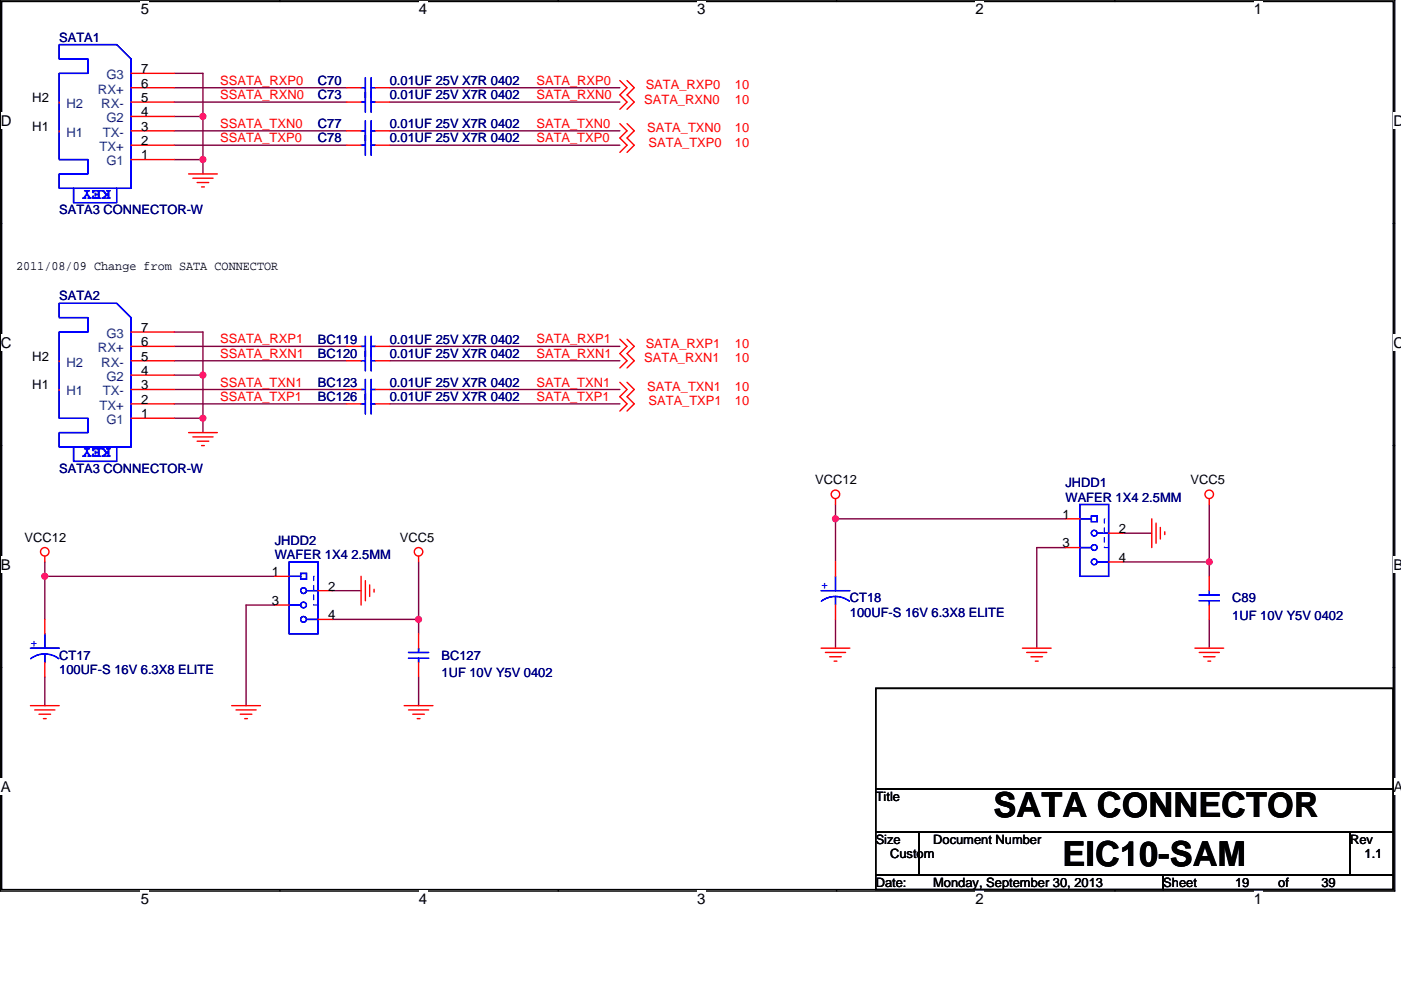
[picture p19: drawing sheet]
<svg xmlns="http://www.w3.org/2000/svg" width="297mm" height="210mm" viewBox="0 0 297 210" stroke-linecap="round" stroke-linejoin="round" font-family="sans-serif">
<defs><g id="words">
<g font-size="7.3">
<text x="210.7" y="173.3">SATA CONNECTOR</text>
<text x="225.3" y="183.7">EIC10-SAM</text>
</g>
<g font-size="3.3" fill="#00f">
<text x="23.5" y="40.2" transform="rotate(180 23.5 40.2)">KEY</text>
<text x="23.5" y="95.1" transform="rotate(180 23.5 95.1)">KEY</text>
</g>
<g font-size="3.2">
<text x="29.8" y="3">5</text>
<text x="88.8" y="3">4</text>
<text x="147.8" y="3">3</text>
<text x="206.9" y="3">2</text>
<text x="265.9" y="3">1</text>
<text x=".1" y="26.7">D</text>
<text x="295.5" y="26.7">D</text>
<text x=".1" y="73.7">C</text>
<text x="295.5" y="73.7">C</text>
<text x=".1" y="120.8">B</text>
<text x="295.5" y="120.8">B</text>
<text x=".1" y="167.9">A</text>
<text x="295.5" y="167.9">A</text>
<text x="29.8" y="191.6">5</text>
<text x="88.8" y="191.6">4</text>
<text x="147.8" y="191.6">3</text>
<text x="206.9" y="191.6">2</text>
<text x="265.9" y="191.6">1</text>
</g>
<g font-size="2.8" fill="#004080">
<text x="22.6" y="16.8">G3</text>
<text x="14.1" y="22.9">H2</text>
<text x="20.8" y="19.9">RX+</text>
<text x="21.5" y="22.9">RX-</text>
<text x="14.1" y="29">H1</text>
<text x="21.8" y="29">TX-</text>
<text x="22.6" y="26">G2</text>
<text x="21.1" y="32">TX+</text>
<text x="22.6" y="35.1">G1</text>
<text x="22.6" y="71.7">G3</text>
<text x="14.1" y="77.8">H2</text>
<text x="20.8" y="74.7">RX+</text>
<text x="21.5" y="77.8">RX-</text>
<text x="14.1" y="83.9">H1</text>
<text x="21.8" y="83.9">TX-</text>
<text x="22.6" y="80.8">G2</text>
<text x="21.1" y="86.9">TX+</text>
<text x="22.6" y="90">G1</text>
</g>
<g font-size="2.8">
<text x="29.9" y="15.5">7</text>
<text x="6.9" y="21.6">H2</text>
<text x="29.9" y="18.6">6</text>
<text x="29.9" y="21.6">5</text>
<text x="6.9" y="27.7">H1</text>
<text x="29.9" y="27.7">3</text>
<text x="29.9" y="24.7">4</text>
<text x="29.9" y="30.8">2</text>
<text x="29.9" y="33.8">1</text>
<text x="29.9" y="70.4">7</text>
<text x="6.9" y="76.5">H2</text>
<text x="29.9" y="73.4">6</text>
<text x="29.9" y="76.5">5</text>
<text x="6.9" y="82.6">H1</text>
<text x="29.9" y="82.6">3</text>
<text x="29.9" y="79.5">4</text>
<text x="29.9" y="85.6">2</text>
<text x="29.9" y="88.7">1</text>
<text x="225.3" y="110">1</text>
<text x="237.2" y="113.1">2</text>
<text x="225.3" y="116.1">3</text>
<text x="237.2" y="119.2">4</text>
<text x="57.6" y="122.2">1</text>
<text x="69.6" y="125.3">2</text>
<text x="57.6" y="128.3">3</text>
<text x="69.6" y="131.4">4</text>
</g>
<g font-size="2.7" fill="#000080">
<text x="12.5" y="8.9">SATA1</text>
<text x="67.4" y="18">C70</text>
<text x="67.4" y="21.1">C73</text>
<text x="82.7" y="18">0.01UF 25V X7R 0402</text>
<text x="82.7" y="21.1">0.01UF 25V X7R 0402</text>
<text x="67.4" y="27.2">C77</text>
<text x="82.7" y="27.2">0.01UF 25V X7R 0402</text>
<text x="67.4" y="30.2">C78</text>
<text x="82.7" y="30.2">0.01UF 25V X7R 0402</text>
<text x="12.5" y="45.4">SATA3 CONNECTOR-W</text>
<text x="12.5" y="63.7">SATA2</text>
<text x="67.4" y="72.9">BC119</text>
<text x="67.4" y="75.9">BC120</text>
<text x="82.7" y="72.9">0.01UF 25V X7R 0402</text>
<text x="82.7" y="75.9">0.01UF 25V X7R 0402</text>
<text x="67.4" y="82">BC123</text>
<text x="82.7" y="82">0.01UF 25V X7R 0402</text>
<text x="67.4" y="85.1">BC126</text>
<text x="82.7" y="85.1">0.01UF 25V X7R 0402</text>
<text x="12.5" y="100.3">SATA3 CONNECTOR-W</text>
<text x="225.9" y="103.4">JHDD1</text>
<text x="225.9" y="106.4">WAFER 1X4 2.5MM</text>
<text x="58.3" y="115.5">JHDD2</text>
<text x="58.3" y="118.6">WAFER 1X4 2.5MM</text>
<text x="180.2" y="127.7">CT18</text>
<text x="180.2" y="130.8">100UF-S 16V 6.3X8 ELITE</text>
<text x="261.3" y="127.7">C89</text>
<text x="261.3" y="131.4">1UF 10V Y5V 0402</text>
<text x="12.5" y="139.9">CT17</text>
<text x="12.5" y="143">100UF-S 16V 6.3X8 ELITE</text>
<text x="93.6" y="139.9">BC127</text>
<text x="93.6" y="143.6">1UF 10V Y5V 0402</text>
</g>
<g font-size="2.7" fill="#f00">
<text x="46.7" y="18">SSATA_RXP0</text>
<text x="113.7" y="18">SATA_RXP0</text>
<text x="46.7" y="21">SSATA_RXN0</text>
<text x="113.7" y="21">SATA_RXN0</text>
<text x="136.6" y="22">SATA_RXN0</text>
<text x="136.9" y="18.9">SATA_RXP0</text>
<text x="155.8" y="22">10</text>
<text x="155.8" y="18.9">10</text>
<text x="46.7" y="27.1">SSATA_TXN0</text>
<text x="113.7" y="27.1">SATA_TXN0</text>
<text x="137.2" y="28.1">SATA_TXN0</text>
<text x="155.8" y="28.1">10</text>
<text x="46.7" y="30.2">SSATA_TXP0</text>
<text x="113.7" y="30.2">SATA_TXP0</text>
<text x="137.5" y="31.1">SATA_TXP0</text>
<text x="155.8" y="31.1">10</text>
<text x="46.7" y="75.9">SSATA_RXN1</text>
<text x="46.7" y="72.9">SSATA_RXP1</text>
<text x="113.7" y="75.9">SATA_RXN1</text>
<text x="113.7" y="72.9">SATA_RXP1</text>
<text x="136.6" y="76.8">SATA_RXN1</text>
<text x="136.9" y="73.8">SATA_RXP1</text>
<text x="155.8" y="76.8">10</text>
<text x="155.8" y="73.8">10</text>
<text x="46.7" y="82">SSATA_TXN1</text>
<text x="113.7" y="82">SATA_TXN1</text>
<text x="137.2" y="82.9">SATA_TXN1</text>
<text x="155.8" y="82.9">10</text>
<text x="46.7" y="85">SSATA_TXP1</text>
<text x="113.7" y="85">SATA_TXP1</text>
<text x="137.5" y="86">SATA_TXP1</text>
<text x="155.8" y="86">10</text>
</g>
<g font-size="2.7">
<text x="3.4" y="57.4">2011/08/09 Change from SATA CONNECTOR</text>
<text x="172.9" y="102.7">VCC12</text>
<text x="252.4" y="102.7">VCC5</text>
<text x="5.2" y="114.9">VCC12</text>
<text x="84.8" y="114.9">VCC5</text>
<text x="185.7" y="169.8">Title</text>
<text x="185.7" y="178.9">Size</text>
<text x="197.9" y="178.9">Document Number</text>
<text x="286.2" y="178.9">Rev</text>
<text x="188.7" y="182">Custom</text>
<text x="289.3" y="182">1.1</text>
<text x="185.7" y="188.1">Date:</text>
<text x="197.9" y="188.1">Monday, September 30, 2013</text>
<text x="246.6" y="188.1">Sheet</text>
<text x="261.9" y="188.1">19</text>
<text x="271" y="188.1">of</text>
<text x="280.2" y="188.1">39</text>
</g>
<g font-size="2.7" fill="#00f">
<text x="174.1" y="125">+</text>
<text x="6.5" y="137.2">+</text>
</g>
</g></defs>
<path d="M.1 0h295.6v189h-295.6zM.4 .3h295v188.4h-295z" fill="none" stroke="#000" stroke-width=".3"/>
<g fill="#fff">
<path d="M29.8 .2h1.8v3.5h-1.8z"/>
<path d="M29.8 188.8h1.8v3.5h-1.8z"/>
</g>
<path d="M59.3 0v.3M59.3 188.7v.3" fill="none" stroke="#000" stroke-width=".3"/>
<g fill="#fff">
<path d="M88.8 .2h1.8v3.5h-1.8z"/>
<path d="M88.8 188.8h1.8v3.5h-1.8z"/>
</g>
<path d="M118.4 0v.3M118.4 188.7v.3" fill="none" stroke="#000" stroke-width=".3"/>
<g fill="#fff">
<path d="M147.8 .2h1.8v3.5h-1.8z"/>
<path d="M147.8 188.8h1.8v3.5h-1.8z"/>
</g>
<path d="M177.4 0v.3M177.4 188.7v.3" fill="none" stroke="#000" stroke-width=".3"/>
<g fill="#fff">
<path d="M206.9 .2h1.7v3.5h-1.7z"/>
<path d="M206.9 188.8h1.7v3.5h-1.7z"/>
</g>
<path d="M236.4 0v.3M236.4 188.7v.3" fill="none" stroke="#000" stroke-width=".3"/>
<g fill="#fff">
<path d="M265.9 .2h1.7v3.5h-1.7z"/>
<path d="M265.9 188.8h1.7v3.5h-1.7z"/>
<path d="M.1 23.9h2.3v3.5h-2.3z"/>
<path d="M295.5 23.9h1.5v3.5h-1.5z"/>
<path d="M.1 70.9h2.3v3.5h-2.3z"/>
<path d="M295.5 70.9h1.5v3.5h-1.5z"/>
</g>
<path d="M.1 47.4h.3M295.4 47.4h.3" fill="none" stroke="#000" stroke-width=".3"/>
<g fill="#fff">
<path d="M.1 118h2.1v3.5h-2.1z"/>
<path d="M295.5 118h1.5v3.5h-1.5z"/>
</g>
<path d="M.1 94.5h.3M295.4 94.5h.3" fill="none" stroke="#000" stroke-width=".3"/>
<path d="M.2 94.4l.2 .1-.2 .1zM295.4 94.5l.1-.1v.2z" fill="#000" stroke="#000" stroke-width=".21"/>
<g fill="#fff">
<path d="M.1 165.1h2.2v3.5h-2.2z"/>
<path d="M295.5 165.1h1.5v3.5h-1.5z"/>
</g>
<path d="M.1 141.6h.3M185.7 146h109.7v21.3h-109.7zM295.4 141.6h.3M185.7 176.5h9.1v9.1h-9.1zM185.7 167.3h109.7v9.2h-109.7zM194.8 176.5h91.5v9.1h-91.5zM286.3 176.5h9.1v9.1h-9.1zM185.7 185.6h60.9v3.1h-60.9zM246.6 185.6h48.8v3.1h-48.8z" fill="none" stroke="#000" stroke-width=".3"/>
<g fill="none" stroke="#800040" stroke-width=".3">
<path d="M36.9 15.6h6.1v9.1M36.9 18.6h36.6M82.7 18.6h48.7M36.9 24.7h6.1M36.9 33.8h6.1M36.9 30.8h36.6M36.9 21.7h36.6M36.9 27.7h36.6M43 33.8v3.1M43 24.7v9.1M82.7 27.7h48.7M82.7 30.8h48.7"/>
<path d="M82.7 21.7h48.7M36.9 70.4h6.1v9.2M36.9 79.6h6.1M36.9 76.5h36.6M36.9 73.5h36.6M43 79.6v9.1M82.7 76.5h48.7M82.7 73.5h48.7M36.9 88.7h6.1M36.9 85.7h36.6M36.9 82.6h36.6M43 88.7v3.1"/>
<path d="M82.7 82.6h48.7M82.7 85.7h48.7M9.5 119.2v3M88.7 119.2v12.2M177.1 110h48.8M177.1 107v3M177.1 110v9.2M225.9 116.1h-6.1v21.4M238.1 119.2h18.3M238.1 113.1h6.1M256.4 119.2v3M256.4 107v12.2"/>
<path d="M9.5 122.2h48.8M9.5 122.2v9.2M58.3 128.3h-6.1v21.4M70.5 131.4h18.2M70.5 125.3h6.1M88.7 131.4v3M177.1 131.4v6.1M256.4 131.4v6.1M9.5 143.6v6.1M88.7 143.6v6.1"/>
</g>
<g fill="#f0f" stroke="#f0f" stroke-width=".3">
<circle cx="43" cy="88.7" r=".61"/>
<circle cx="43" cy="33.8" r=".61"/>
<circle cx="43" cy="24.7" r=".61"/>
<circle cx="43" cy="79.6" r=".61"/>
<circle cx="9.5" cy="122.2" r=".61"/>
<circle cx="88.7" cy="131.4" r=".61"/>
<circle cx="177.1" cy="110" r=".61"/>
<circle cx="256.4" cy="119.2" r=".61"/>
</g>
<g fill="none" stroke="#f00" stroke-width=".3">
<path d="M27.8 18.6h9.1M27.8 15.6h9.1M73.5 18.6h3.1M79.6 18.6h3.1M131.4 17.1l1.5 1.5-1.5 1.5 1.5 1.6-1.5 1.5M132.9 17.1l1.6 1.5-1.6 1.5 1.6 1.6-1.6 1.5M12.5 27.7h.1M12.5 21.7h.1M27.8 33.8h9.1M27.8 30.8h9.1M27.8 27.7h9.1M27.8 24.7h9.1"/>
<path d="M27.8 21.7h9.1M40 36.9h6.1M40.9 37.8h4.3M41.8 38.7h2.5M42.7 39.6h.6M73.5 30.8h3.1M73.5 27.7h3.1M73.5 21.7h3.1M79.6 30.8h3.1M79.6 27.7h3.1M79.6 21.7h3.1M131.4 26.2l1.5 1.5-1.5 1.6 1.5 1.5-1.5 1.5"/>
<path d="M132.9 26.2l1.6 1.5-1.6 1.6 1.6 1.5-1.6 1.5M12.5 76.5h.1M27.8 73.5h9.1M27.8 76.5h9.1M27.8 79.6h9.1M27.8 70.4h9.1M73.5 73.5h3.1M73.5 76.5h3.1M79.6 73.5h3.1M79.6 76.5h3.1M131.4 71.9l1.5 1.6-1.5 1.5 1.5 1.5-1.5 1.5M132.9 71.9l1.6 1.6-1.6 1.5 1.6 1.5-1.6 1.5"/>
<path d="M12.5 82.6h.1M27.8 82.6h9.1M27.8 85.7h9.1M27.8 88.7h9.1M40 91.8h6.1M40.9 92.7h4.3M41.8 93.6h2.5M42.7 94.5h.6M73.5 82.6h3.1M73.5 85.7h3.1M79.6 82.6h3.1M79.6 85.7h3.1"/>
<path d="M131.4 81.1l1.5 1.5-1.5 1.5 1.5 1.6-1.5 1.5M132.9 81.1l1.6 1.5-1.6 1.5 1.6 1.6-1.6 1.5M9.5 118v1.2M88.7 118v1.2M177.1 119.2v3M177.1 105.8v1.2M225.9 110h3.1M225.9 116.1h3.1M235.1 113.1h3M235.1 119.2h3M244.2 110v6.1M245.1 111v4.2"/>
<path d="M246 111.9v2.4M246.9 112.8v.6M256.4 105.8v1.2M9.5 131.4v3M58.3 122.2h3M58.3 128.3h3M67.4 125.3h3.1M67.4 131.4h3.1M76.6 122.2v6.1M77.5 123.1v4.3M78.4 124.1v2.4M79.3 125v.6"/>
<path d="M88.7 134.4v3.1M174.1 137.5h6.1M175 138.4h4.3M175.9 139.3h2.5M177.1 128.3v3.1M216.8 137.5h6.1M217.7 138.4h4.3M218.6 139.3h2.4M253.3 137.5h6.1M254.3 138.4h4.2M255.2 139.3h2.4M256.4 122.2v3.1"/>
<path d="M256.4 128.3v3.1M6.5 149.7h6M7.4 150.6h4.2M8.3 151.5h2.4M9.2 152.4h.6M9.5 140.5v3.1M49.1 149.7h6.1M50 150.6h4.3M50.9 151.5h2.5M51.9 152.4h.6M85.7 149.7h6.1M86.6 150.6h4.3"/>
<path d="M87.5 151.5h2.5M88.5 152.4h.5M88.7 140.5v3.1M176.8 140.2h.6M219.5 140.2h.6M256.1 140.2h.6"/>
<circle cx="9.5" cy="117" r=".9"/>
<circle cx="88.7" cy="117" r=".9"/>
<circle cx="177.1" cy="104.8" r=".9"/>
<circle cx="256.4" cy="104.8" r=".9"/>
</g>
<g fill="none" stroke="#00f" stroke-width=".3">
<path d="M12.5 9.5h12.2l3.1 3v27.4h-15.3v-3h6.1v-3.1h-6.1v-18.2h6.1v-3.1h-6.1zM76.6 18.6h.9M77.5 16.5v4.2M77.5 19.5v4.3M78.7 16.5v4.2M78.7 19.5v4.3M78.7 18.6h.9M15.6 39.9v3.1h9.1v-3.1M76.6 21.7h.9M76.6 27.7h.9M76.6 30.8h.9M77.5 25.6v4.3"/>
<path d="M77.5 28.7v4.2M78.7 25.6v4.3M78.7 28.7v4.2M78.7 21.7h.9M78.7 27.7h.9M78.7 30.8h.9M12.5 64.3h12.2l3.1 3.1v27.4h-15.3v-3h6.1v-3.1h-6.1v-18.3h6.1v-3h-6.1zM76.6 73.5h.9M76.6 76.5h.9M77.5 71.3v4.3M77.5 74.4v4.3M78.7 71.3v4.3"/>
<path d="M78.7 74.4v4.3M78.7 73.5h.9M78.7 76.5h.9M15.6 94.8v3.1h9.1v-3.1M76.6 82.6h.9M76.6 85.7h.9M77.5 80.5v4.3M77.5 83.5v4.3M78.7 80.5v4.3M78.7 83.5v4.3M78.7 82.6h.9M78.7 85.7h.9"/>
<path d="M61.3 119.2h6.1v15.2h-6.1zM229 116.1h.1M229 110h.1M229 116.1h2.4M229 110h2.4M229 107h6.1v15.2h-6.1zM231.4 109.4h1.2v1.3h-1.2zM232.6 113.1h2.5M232.6 119.2h2.5M6.5 137.5h6M9.5 138.7l-1.6 .3-1.4 .7M9.5 138.7l1.5 .3 1.4 .7"/>
<path d="M9.5 138.7v1.8M9.5 134.4v3.1M61.3 128.3h2.5M61.3 122.2h2.5M61.3 128.3h.1M61.3 122.2h.1M63.8 121.6h1.2v1.3h-1.2zM65 125.3h2.4M65 131.4h2.4M86.6 138.4h4.3M86.6 139.6h4.3M88.7 139.6v.9"/>
<path d="M88.7 137.5v.9M174.1 125.3h6.1M177.1 126.5l1.6 .3 1.4 .7M177.1 126.5l-1.5 .3-1.4 .7M177.1 126.5v1.8M177.1 122.2v3.1M254.3 127.4h4.2M254.3 126.2h4.2M256.4 127.4v.9M256.4 125.3v.9"/>
<circle cx="232" cy="113.1" r=".61"/>
<circle cx="232" cy="116.1" r=".61"/>
<circle cx="232" cy="119.2" r=".61"/>
<circle cx="64.4" cy="125.3" r=".61"/>
<circle cx="64.4" cy="128.3" r=".61"/>
<circle cx="64.4" cy="131.4" r=".61"/>
</g>
<path d="M235.1 116.1h-1v-6.1h1M67.4 128.3h-.9v-6.1h.9" fill="none" stroke="#fff" stroke-width=".21" stroke-dasharray="1 1 1 1 1 1 1 1"/>
<path d="M235.1 116.1h-1v-6.1h1M67.4 128.3h-.9v-6.1h.9" fill="none" stroke="#00f" stroke-width=".21" stroke-dasharray="1 1 1 1 1 1 1 1"/>
<use href="#words"/>
</svg>
